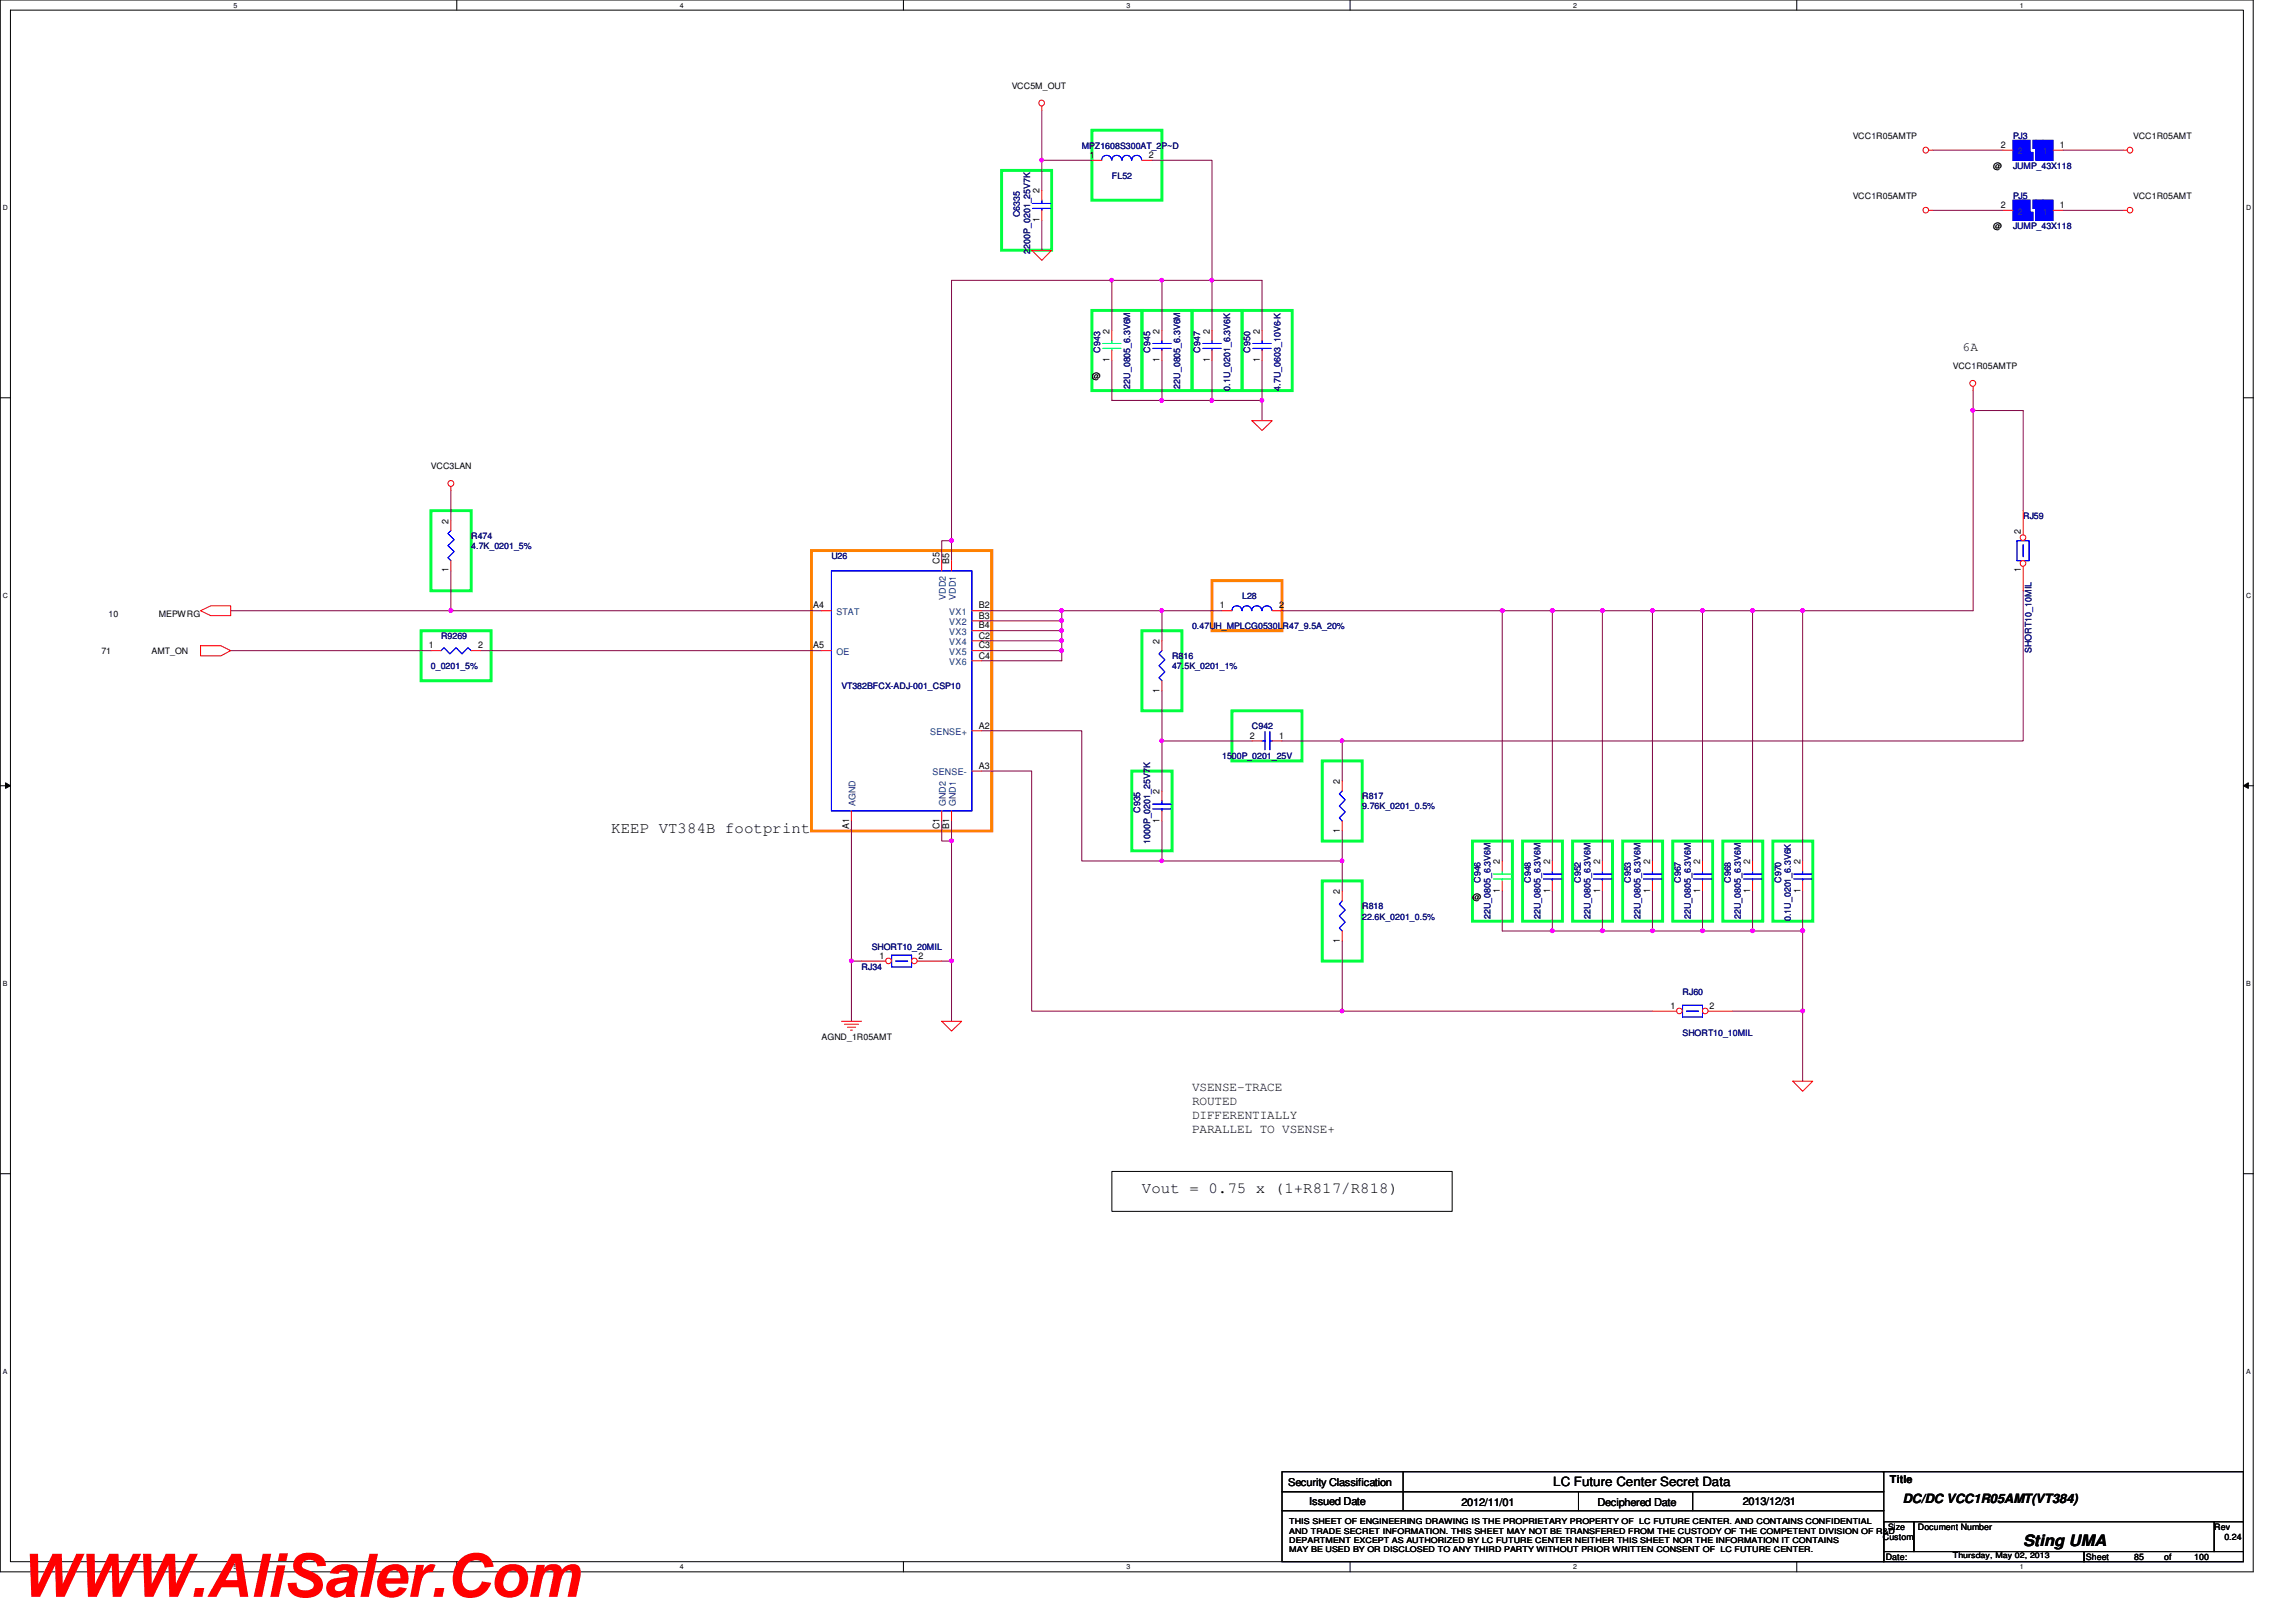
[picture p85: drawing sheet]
<svg xmlns="http://www.w3.org/2000/svg" width="297mm" height="210mm" viewBox="0 0 297 210" stroke-linecap="round" stroke-linejoin="round" font-family="sans-serif">
<defs><g id="words">
<text font-size="7.8" fill="#f00" x="2.5" y="206.6">WWW.AliSaler.Com</text>
<g font-size="2">
<text x="79.1" y="107.8">KEEP VT384B footprint</text>
<text x="147.7" y="154.4">Vout = 0.75 x (1+R817/R818)</text>
<text x="261.7" y="200.1">Sting UMA</text>
</g>
<g font-size="1.7">
<text x="254" y="45.4">6A</text>
<text x="154.2" y="141.2">VSENSE-TRACE</text>
<text x="154.2" y="143">ROUTED</text>
<text x="154.2" y="144.8">DIFFERENTIALLY</text>
<text x="154.2" y="146.6">PARALLEL TO VSENSE+</text>
<text x="201" y="192.3">LC Future Center Secret Data</text>
<text x="246.2" y="194.5">DC/DC VCC1R05AMT(VT384)</text>
</g>
<g font-size="1.4">
<text x="244.5" y="191.9">Title</text>
<text x="166.7" y="192.3">Security Classification</text>
<text x="169.4" y="194.7">Issued Date</text>
<text x="189.1" y="194.9">2012/11/01</text>
<text x="206.7" y="194.9">Deciphered Date</text>
<text x="225.5" y="194.7">2013/12/31</text>
</g>
<g font-size="1.2">
<text x="141" y="20.4">1</text>
<text x="148.6" y="20.4">2</text>
<text x="258.9" y="19.1">2</text>
<text x="266.5" y="19.1">1</text>
<text x="134.5" y="28.7" transform="rotate(-90 134.5 28.7)">1</text>
<text x="134.5" y="25" transform="rotate(-90 134.5 25)">2</text>
<text x="258.9" y="26.9">2</text>
<text x="266.5" y="26.9">1</text>
<text x="143.5" y="46.9" transform="rotate(-90 143.5 46.9)">1</text>
<text x="143.5" y="43.2" transform="rotate(-90 143.5 43.2)">2</text>
<text x="150" y="46.9" transform="rotate(-90 150 46.9)">1</text>
<text x="150" y="43.2" transform="rotate(-90 150 43.2)">2</text>
<text x="156.5" y="46.9" transform="rotate(-90 156.5 46.9)">1</text>
<text x="156.5" y="43.2" transform="rotate(-90 156.5 43.2)">2</text>
<text x="163" y="46.9" transform="rotate(-90 163 46.9)">1</text>
<text x="163" y="43.2" transform="rotate(-90 163 43.2)">2</text>
<text x="58" y="67.8" transform="rotate(-90 58 67.8)">2</text>
<text x="261.4" y="69.1" transform="rotate(-90 261.4 69.1)">2</text>
<text x="58" y="74.1" transform="rotate(-90 58 74.1)">1</text>
<text x="121.5" y="73" transform="rotate(-90 121.5 73)">C5</text>
<text x="122.8" y="73" transform="rotate(-90 122.8 73)">B5</text>
<text x="261.4" y="74.1" transform="rotate(-90 261.4 74.1)">1</text>
<text x="55.5" y="83.9">1</text>
<text x="61.8" y="83.9">2</text>
<text x="105.2" y="83.9">A5</text>
<text x="105.2" y="78.7">A4</text>
<text x="126.6" y="81.3">B4</text>
<text x="126.6" y="78.7">B2</text>
<text x="126.6" y="80.1">B3</text>
<text x="126.6" y="82.6">C2</text>
<text x="126.6" y="83.9">C3</text>
<text x="150" y="83.3" transform="rotate(-90 150 83.3)">2</text>
<text x="157.8" y="78.7">1</text>
<text x="165.5" y="78.7">2</text>
<text x="126.6" y="85.2">C4</text>
<text x="150" y="89.6" transform="rotate(-90 150 89.6)">1</text>
<text x="126.6" y="94.3">A2</text>
<text x="161.7" y="95.6">2</text>
<text x="165.5" y="95.6">1</text>
<text x="126.6" y="99.5">A3</text>
<text x="173.4" y="101.5" transform="rotate(-90 173.4 101.5)">2</text>
<text x="109.9" y="107.2" transform="rotate(-90 109.9 107.2)">A1</text>
<text x="121.5" y="107.3" transform="rotate(-90 121.5 107.3)">C1</text>
<text x="122.8" y="107.2" transform="rotate(-90 122.8 107.2)">B1</text>
<text x="150" y="106.5" transform="rotate(-90 150 106.5)">1</text>
<text x="150" y="102.7" transform="rotate(-90 150 102.7)">2</text>
<text x="173.4" y="107.8" transform="rotate(-90 173.4 107.8)">1</text>
<text x="194.1" y="111.8" transform="rotate(-90 194.1 111.8)">2</text>
<text x="200.5" y="111.8" transform="rotate(-90 200.5 111.8)">2</text>
<text x="207" y="111.8" transform="rotate(-90 207 111.8)">2</text>
<text x="213.5" y="111.8" transform="rotate(-90 213.5 111.8)">2</text>
<text x="220" y="111.8" transform="rotate(-90 220 111.8)">2</text>
<text x="226.4" y="111.8" transform="rotate(-90 226.4 111.8)">2</text>
<text x="232.9" y="111.8" transform="rotate(-90 232.9 111.8)">2</text>
<text x="173.4" y="115.7" transform="rotate(-90 173.4 115.7)">2</text>
<text x="194.1" y="115.5" transform="rotate(-90 194.1 115.5)">1</text>
<text x="200.5" y="115.5" transform="rotate(-90 200.5 115.5)">1</text>
<text x="207" y="115.5" transform="rotate(-90 207 115.5)">1</text>
<text x="213.5" y="115.5" transform="rotate(-90 213.5 115.5)">1</text>
<text x="220" y="115.5" transform="rotate(-90 220 115.5)">1</text>
<text x="226.4" y="115.5" transform="rotate(-90 226.4 115.5)">1</text>
<text x="232.9" y="115.5" transform="rotate(-90 232.9 115.5)">1</text>
<text x="113.8" y="124.1">1</text>
<text x="118.8" y="124.1">2</text>
<text x="173.4" y="122" transform="rotate(-90 173.4 122)">1</text>
<text x="216.1" y="130.6">1</text>
<text x="221.1" y="130.6">2</text>
</g>
<g font-size="1.2" fill="#004080">
<text x="261.1" y="20">2</text>
<text x="264.3" y="20">1</text>
<text x="261.1" y="27.8">2</text>
<text x="264.3" y="27.8">1</text>
<text x="122.4" y="77.6" transform="rotate(-90 122.4 77.6)">VDD2</text>
<text x="123.7" y="77.6" transform="rotate(-90 123.7 77.6)">VDD1</text>
<text x="108.2" y="79.6">STAT</text>
<text x="122.8" y="82.2">VX3</text>
<text x="122.8" y="79.6">VX1</text>
<text x="122.8" y="80.9">VX2</text>
<text x="122.8" y="83.5">VX4</text>
<text x="108.2" y="84.8">OE</text>
<text x="122.8" y="84.8">VX5</text>
<text x="122.8" y="86.1">VX6</text>
<text x="120.4" y="95.1">SENSE+</text>
<text x="120.6" y="100.3">SENSE-</text>
<text x="110.7" y="104.3" transform="rotate(-90 110.7 104.3)">AGND</text>
<text x="122.4" y="104.3" transform="rotate(-90 122.4 104.3)">GND2</text>
<text x="123.7" y="104.3" transform="rotate(-90 123.7 104.3)">GND1</text>
</g>
<g font-size="1.1">
<text x="130.9" y="11.5">VCC5M_OUT</text>
<text x="239.7" y="17.9">VCC1R05AMTP</text>
<text x="276" y="17.9">VCC1R05AMT</text>
<text x="257.8" y="21.8">@</text>
<text x="239.7" y="25.7">VCC1R05AMTP</text>
<text x="257.8" y="29.6">@</text>
<text x="276" y="25.7">VCC1R05AMT</text>
<text x="252.6" y="47.8">VCC1R05AMTP</text>
<text x="141.3" y="49.1">@</text>
<text x="55.7" y="60.7">VCC3LAN</text>
<text x="14.1" y="79.9">10</text>
<text x="20.5" y="79.9">MEPWRG</text>
<text x="13.1" y="84.7">71</text>
<text x="19.6" y="84.7">AMT_ON</text>
<text x="190.5" y="116.4">@</text>
<text x="106.3" y="134.5">AGND_1R05AMT</text>
<text x="243.6" y="199.3">Custom</text>
<text x="244" y="201.9">Date:</text>
<text x="244.3" y="198">Size</text>
<text x="248.1" y="198">Document Number</text>
<text x="269.9" y="201.9">Sheet</text>
<text x="276.1" y="201.9">85</text>
<text x="280" y="201.9">of</text>
<text x="283.9" y="201.9">100</text>
<text x="286.5" y="198">Rev</text>
<text x="287.8" y="199.3">0.24</text>
</g>
<g font-size="1.1" fill="#000080">
<text x="260.4" y="17.9">PJ3</text>
<text x="140" y="19.3">MPZ1608S300AT_2P~D</text>
<text x="143.8" y="23.2">FL52</text>
<text x="260.4" y="21.8">JUMP_43X118</text>
<text x="131.9" y="28.1" transform="rotate(-90 131.9 28.1)">C6335</text>
<text x="260.4" y="25.7">PJ5</text>
<text x="260.4" y="29.6">JUMP_43X118</text>
<text x="133.3" y="32.8" transform="rotate(-90 133.3 32.8)">2200P_0201_25V7K</text>
<text x="142.3" y="45.6" transform="rotate(-90 142.3 45.6)">C943</text>
<text x="148.8" y="45.6" transform="rotate(-90 148.8 45.6)">C945</text>
<text x="155.3" y="45.6" transform="rotate(-90 155.3 45.6)">C947</text>
<text x="161.8" y="45.6" transform="rotate(-90 161.8 45.6)">C950</text>
<text x="146.2" y="50.3" transform="rotate(-90 146.2 50.3)">22U_0805_6.3V6M</text>
<text x="152.7" y="50.3" transform="rotate(-90 152.7 50.3)">22U_0805_6.3V6M</text>
<text x="159.2" y="50.5" transform="rotate(-90 159.2 50.5)">0.1U_0201_6.3V6K</text>
<text x="165.6" y="50.5" transform="rotate(-90 165.6 50.5)">4.7U_0603_10V6-K</text>
<text x="61" y="69.8">R474</text>
<text x="61" y="71.1">4.7K_0201_5%</text>
<text x="261.7" y="67.2">RJ59</text>
<text x="107.6" y="72.3">U26</text>
<text x="160.7" y="77.6">L28</text>
<text x="57.1" y="82.7">R9269</text>
<text x="154.2" y="81.4">0.47UH_MPLCG0530LR47_9.5A_20%</text>
<text x="55.7" y="86.6">0_0201_5%</text>
<text x="108.9" y="89.2">VT382BFCX-ADJ-001_CSP10</text>
<text x="151.6" y="85.3">R816</text>
<text x="151.6" y="86.6">47.5K_0201_1%</text>
<text x="262.8" y="84.5" transform="rotate(-90 262.8 84.5)">SHORT10_10MIL</text>
<text x="162" y="94.4">C942</text>
<text x="158.1" y="98.3">1500P_0201_25V</text>
<text x="147.5" y="105.2" transform="rotate(-90 147.5 105.2)">C935</text>
<text x="176.2" y="103.5">R817</text>
<text x="176.2" y="104.7">9.76K_0201_0.5%</text>
<text x="148.8" y="109.2" transform="rotate(-90 148.8 109.2)">1000P_0201_25V7K</text>
<text x="176.2" y="117.7">R818</text>
<text x="176.2" y="119">22.6K_0201_0.5%</text>
<text x="191.6" y="114.3" transform="rotate(-90 191.6 114.3)">C946</text>
<text x="192.8" y="118.9" transform="rotate(-90 192.8 118.9)">22U_0805_6.3V6M</text>
<text x="198" y="114.3" transform="rotate(-90 198 114.3)">C948</text>
<text x="199.3" y="118.9" transform="rotate(-90 199.3 118.9)">22U_0805_6.3V6M</text>
<text x="204.5" y="114.3" transform="rotate(-90 204.5 114.3)">C952</text>
<text x="205.8" y="118.9" transform="rotate(-90 205.8 118.9)">22U_0805_6.3V6M</text>
<text x="211" y="114.3" transform="rotate(-90 211 114.3)">C953</text>
<text x="212.3" y="118.9" transform="rotate(-90 212.3 118.9)">22U_0805_6.3V6M</text>
<text x="217.5" y="114.3" transform="rotate(-90 217.5 114.3)">C967</text>
<text x="218.7" y="118.9" transform="rotate(-90 218.7 118.9)">22U_0805_6.3V6M</text>
<text x="223.9" y="114.3" transform="rotate(-90 223.9 114.3)">C968</text>
<text x="225.2" y="118.9" transform="rotate(-90 225.2 118.9)">22U_0805_6.3V6M</text>
<text x="230.4" y="114.3" transform="rotate(-90 230.4 114.3)">C970</text>
<text x="231.7" y="119.2" transform="rotate(-90 231.7 119.2)">0.1U_0201_6.3V6K</text>
<text x="111.5" y="125.5">RJ34</text>
<text x="112.8" y="122.9">SHORT10_20MIL</text>
<text x="217.7" y="128.7">RJ60</text>
<text x="217.7" y="134">SHORT10_10MIL</text>
</g>
<g font-size="1">
<text x="166.8" y="197.3">THIS SHEET OF ENGINEERING DRAWING IS THE PROPRIETARY PROPERTY OF LC FUTURE CENTER. AND CONTAINS CONFIDENTIAL</text>
<text x="166.8" y="198.5">AND TRADE SECRET INFORMATION. THIS SHEET MAY NOT BE TRANSFERED FROM THE CUSTODY OF THE COMPETENT DIVISION OF R&amp;D</text>
<text x="166.8" y="199.6">DEPARTMENT EXCEPT AS AUTHORIZED BY LC FUTURE CENTER NEITHER THIS SHEET NOR THE INFORMATION IT CONTAINS</text>
<text x="166.8" y="200.8">MAY BE USED BY OR DISCLOSED TO ANY THIRD PARTY WITHOUT PRIOR WRITTEN CONSENT OF LC FUTURE CENTER.</text>
<text x="252.6" y="201.7">Thursday, May 02, 2013</text>
</g>
<g font-size=".9">
<text x="30.2" y="1">5</text>
<text x="88" y="1">4</text>
<text x="145.8" y="1">3</text>
<text x="203.5" y="1">2</text>
<text x="261.3" y="1">1</text>
<text x=".4" y="27.2">D</text>
<text x="290.6" y="27.2">D</text>
<text x=".4" y="77.3">C</text>
<text x="290.6" y="77.3">C</text>
<text x=".4" y="127.6">B</text>
<text x="290.6" y="127.6">B</text>
<text x=".4" y="177.8">A</text>
<text x="290.6" y="177.8">A</text>
<text x="30.2" y="203.1">5</text>
<text x="88" y="203.1">4</text>
<text x="145.8" y="203.1">3</text>
<text x="203.5" y="203.1">2</text>
<text x="261.3" y="203.1">1</text>
</g>
</g></defs>
<path d="M0 0h291.5v203.4h-291.5zM1.4 1.3h288.8v200.8h-288.8z" fill="none" stroke="#000" stroke-width=".13"/>
<g fill="#fff">
<path d="M30.2 .2h.5v1h-.5z"/>
<path d="M30.2 202.3h.5v1h-.5z"/>
</g>
<path d="M59.1 0v1.3M59.1 202.1v1.3" fill="none" stroke="#000" stroke-width=".13"/>
<g fill="#fff">
<path d="M88 .2h.5v1h-.5z"/>
<path d="M88 202.3h.5v1h-.5z"/>
</g>
<path d="M116.9 0v1.3M116.9 202.1v1.3" fill="none" stroke="#000" stroke-width=".13"/>
<g fill="#fff">
<path d="M145.7 .2h.6v1h-.6z"/>
<path d="M145.7 202.3h.6v1h-.6z"/>
</g>
<path d="M174.7 0v1.3M174.7 202.1v1.3" fill="none" stroke="#000" stroke-width=".13"/>
<g fill="#fff">
<path d="M203.5 .2h.5v1h-.5z"/>
<path d="M203.5 202.3h.5v1h-.5z"/>
</g>
<path d="M232.4 0v1.3M232.4 202.1v1.3" fill="none" stroke="#000" stroke-width=".13"/>
<g fill="#fff">
<path d="M261.3 .2h.5v1h-.5z"/>
<path d="M261.3 202.3h.5v1h-.5z"/>
<path d="M.4 26.4h.6v1h-.6z"/>
<path d="M290.6 26.4h.6v1h-.6z"/>
<path d="M.4 76.5h.6v1.1h-.6z"/>
<path d="M290.6 76.5h.6v1.1h-.6z"/>
</g>
<path d="M0 51.5h1.4M290.2 51.5h1.3" fill="none" stroke="#000" stroke-width=".13"/>
<g fill="#fff">
<path d="M.4 126.7h.6v1.1h-.6z"/>
<path d="M290.6 126.7h.6v1.1h-.6z"/>
</g>
<path d="M0 101.7h1.4M.7 101.3l.7 .4-.7 .3zM290.2 101.7h1.3M290.2 101.7l.7-.4v.7z" fill="none" stroke="#000" stroke-width=".13"/>
<path d="M.7 101.3l.7 .4-.7 .3zM290.2 101.7l.7-.4v.7z" fill="#000"/>
<g fill="#fff">
<path d="M.4 177h.5v1h-.5z"/>
<path d="M290.6 177h.5v1h-.5z"/>
</g>
<path d="M0 151.9h1.4M143.8 151.6h44.1v5.2h-44.1zM290.2 151.9h1.3" fill="none" stroke="#000" stroke-width=".13"/>
<g fill="none" stroke="#00ff40" stroke-width=".38">
<path d="M141.3 16.8h9v9.1h-9zM129.6 22.1h6.5v10.3h-6.5zM141.3 40.2h6.4v10.3h-6.4zM147.7 40.2h6.5v10.3h-6.5zM154.2 40.2h6.5v10.3h-6.5zM160.7 40.2h6.5v10.3h-6.5zM55.7 66.1h5.3v10.4h-5.3zM54.5 81.6h9v6.5h-9zM146.4 99.8h5.2v10.3h-5.2zM147.7 81.6h5.2v10.4h-5.2zM159.4 92h9v6.5h-9zM171.1 98.5h5.1v10.3h-5.1z"/>
<path d="M171.1 114h5.1v10.4h-5.1zM190.5 108.8h5.2v10.4h-5.2zM197 108.8h5.1v10.4h-5.1zM203.5 108.8h5.1v10.4h-5.1zM209.9 108.8h5.2v10.4h-5.2zM216.4 108.8h5.2v10.4h-5.2zM222.9 108.8h5.1v10.4h-5.1zM229.4 108.8h5.1v10.4h-5.1z"/>
</g>
<path d="M105 71.2h23.3v36.3h-23.3zM156.8 75.1h9.1v6.5h-9.1z" fill="none" stroke="#ff8000" stroke-width=".38"/>
<path d="M137.4 80.3v1.3" fill="none" stroke="#800040" stroke-width=".13"/>
<path d="M137.2 80.1h.1l.2 .1v.3l-.2 .1-.1-.1z" fill-rule="evenodd" fill="#f0f"/>
<path d="M137.2 80.1h.1l.2 .1v.3l-.2 .1-.1-.1z" fill="none" stroke="#f0f" stroke-width=".13"/>
<path d="M213.8 79h6.5" fill="none" stroke="#800040" stroke-width=".13"/>
<circle cx="213.8" cy="79" r=".25" fill="#f0f"/>
<circle cx="213.8" cy="79" r=".25" fill="none" stroke="#f0f" stroke-width=".13"/>
<path d="M137.4 79v1.3M123.1 108.8v15.6" fill="none" stroke="#800040" stroke-width=".13"/>
<circle cx="123.1" cy="108.8" r=".25" fill="#f0f"/>
<circle cx="123.1" cy="108.8" r=".25" fill="none" stroke="#f0f" stroke-width=".13"/>
<path d="M123.1 70v2.6M127 79h10.4" fill="none" stroke="#800040" stroke-width=".13"/>
<circle cx="123.1" cy="69.9" r=".25" fill="#f0f"/>
<circle cx="123.1" cy="69.9" r=".25" fill="none" stroke="#f0f" stroke-width=".13"/>
<path d="M29.8 79h28.5" fill="none" stroke="#800040" stroke-width=".13"/>
<circle cx="58.3" cy="79" r=".25" fill="#f0f"/>
<circle cx="58.3" cy="79" r=".25" fill="none" stroke="#f0f" stroke-width=".13"/>
<path d="M163.3 36.3v6.5M58.3 73.9v5.1h48M58.3 63.5v3.9M200.8 115.3v5.2h6.5" fill="none" stroke="#800040" stroke-width=".13"/>
<circle cx="200.8" cy="120.4" r=".25" fill="#f0f"/>
<circle cx="200.8" cy="120.4" r=".25" fill="none" stroke="#f0f" stroke-width=".13"/>
<path d="M207.3 115.3v5.2h6.5" fill="none" stroke="#800040" stroke-width=".13"/>
<circle cx="207.3" cy="120.4" r=".25" fill="#f0f"/>
<circle cx="207.3" cy="120.4" r=".25" fill="none" stroke="#f0f" stroke-width=".13"/>
<path d="M213.8 115.3v5.2h6.5" fill="none" stroke="#800040" stroke-width=".13"/>
<circle cx="213.8" cy="120.4" r=".25" fill="#f0f"/>
<circle cx="213.8" cy="120.4" r=".25" fill="none" stroke="#f0f" stroke-width=".13"/>
<path d="M110.1 106.3v18.1M220.3 115.3v5.2M226.7 115.3v5.2" fill="none" stroke="#800040" stroke-width=".13"/>
<circle cx="110.1" cy="124.3" r=".25" fill="#f0f"/>
<circle cx="110.1" cy="124.3" r=".25" fill="none" stroke="#f0f" stroke-width=".13"/>
<path d="M165.9 95.9h7.7" fill="none" stroke="#800040" stroke-width=".13"/>
<path d="M173.5 95.7h.3l.1 .1-.1 .2-.2 .1-.1-.1z" fill-rule="evenodd" fill="#f0f"/>
<path d="M173.5 95.7h.3l.1 .1-.1 .2-.2 .1-.1-.1z" fill="none" stroke="#f0f" stroke-width=".13"/>
<path d="M127 94.6h13v16.8h10.3" fill="none" stroke="#800040" stroke-width=".13"/>
<path d="M150.1 111.2h.4v.2v.2h-.2h-.2z" fill-rule="evenodd" fill="#f0f"/>
<path d="M150.1 111.2h.4v.2v.2h-.2h-.2z" fill="none" stroke="#f0f" stroke-width=".13"/>
<path d="M150.3 106.3v5.1h23.3M173.6 107.5v3.9M173.6 111.4v3.9" fill="none" stroke="#800040" stroke-width=".13"/>
<path d="M173.5 111.2h.3l.1 .2-.1 .2h-.2h-.1z" fill-rule="evenodd" fill="#f0f"/>
<path d="M173.5 111.2h.3l.1 .2-.1 .2h-.2h-.1z" fill="none" stroke="#f0f" stroke-width=".13"/>
<path d="M150.3 95.9v6.5" fill="none" stroke="#800040" stroke-width=".13"/>
<path d="M150.1 95.7h.4v.1v.2l-.2 .1-.2-.1z" fill-rule="evenodd" fill="#f0f"/>
<path d="M150.1 95.7h.4v.1v.2l-.2 .1-.2-.1z" fill="none" stroke="#f0f" stroke-width=".13"/>
<path d="M137.4 79h12.9v3.9" fill="none" stroke="#800040" stroke-width=".13"/>
<path d="M137.2 78.8h.3l.1 .2-.1 .2h-.2h-.1z" fill-rule="evenodd" fill="#f0f"/>
<path d="M137.2 78.8h.3l.1 .2-.1 .2h-.2h-.1z" fill="none" stroke="#f0f" stroke-width=".13"/>
<path d="M261.7 76.5v19.4h-88.1v5.1M127 99.8h6.5v31.1h40.1M150.3 89.4v6.5h11.7" fill="none" stroke="#800040" stroke-width=".13"/>
<path d="M173.5 130.7h.3l.1 .1-.1 .2-.2 .1-.1-.1z" fill-rule="evenodd" fill="#f0f"/>
<path d="M173.5 130.7h.3l.1 .1-.1 .2-.2 .1-.1-.1z" fill="none" stroke="#f0f" stroke-width=".13"/>
<path d="M233.2 79v32.4M173.6 121.8v9.1h40.2" fill="none" stroke="#800040" stroke-width=".13"/>
<circle cx="233.2" cy="79" r=".25" fill="#f0f"/>
<circle cx="233.2" cy="79" r=".25" fill="none" stroke="#f0f" stroke-width=".13"/>
<path d="M226.7 79h6.5" fill="none" stroke="#800040" stroke-width=".13"/>
<circle cx="226.7" cy="79" r=".25" fill="#f0f"/>
<circle cx="226.7" cy="79" r=".25" fill="none" stroke="#f0f" stroke-width=".13"/>
<path d="M233.2 115.3v5.2h-6.5M110.1 124.4h1.4" fill="none" stroke="#800040" stroke-width=".13"/>
<circle cx="233.2" cy="120.4" r=".25" fill="#f0f"/>
<circle cx="233.2" cy="120.4" r=".25" fill="none" stroke="#f0f" stroke-width=".13"/>
<circle cx="226.7" cy="120.4" r=".25" fill="#f0f"/>
<circle cx="226.7" cy="120.4" r=".25" fill="none" stroke="#f0f" stroke-width=".13"/>
<path d="M156.8 51.8h6.5" fill="none" stroke="#800040" stroke-width=".13"/>
<path d="M156.6 51.6h.2l.2 .1-.1 .3-.1 .1-.2-.1z" fill-rule="evenodd" fill="#f0f"/>
<path d="M156.6 51.6h.2l.2 .1-.1 .3-.1 .1-.2-.1z" fill="none" stroke="#f0f" stroke-width=".13"/>
<path d="M163.3 46.7v7.7M261.7 53.1v13M224.2 130.9h9" fill="none" stroke="#800040" stroke-width=".13"/>
<path d="M163.1 51.6h.1l.2 .1v.3l-.2 .1-.1-.1z" fill-rule="evenodd" fill="#f0f"/>
<path d="M163.1 51.6h.1l.2 .1v.3l-.2 .1-.1-.1z" fill="none" stroke="#f0f" stroke-width=".13"/>
<path d="M143.8 36.3h6.5" fill="none" stroke="#800040" stroke-width=".13"/>
<path d="M143.6 36.1h.4l.1 .1-.1 .2-.2 .1-.2-.1z" fill-rule="evenodd" fill="#f0f"/>
<path d="M143.6 36.1h.4l.1 .1-.1 .2-.2 .1-.2-.1z" fill="none" stroke="#f0f" stroke-width=".13"/>
<path d="M156.8 36.3h-6.5v6.5" fill="none" stroke="#800040" stroke-width=".13"/>
<path d="M150.1 36.1h.4v.1v.2l-.2 .1-.2-.1z" fill-rule="evenodd" fill="#f0f"/>
<path d="M150.1 36.1h.4v.1v.2l-.2 .1-.2-.1z" fill="none" stroke="#f0f" stroke-width=".13"/>
<path d="M156.8 36.3h6.5" fill="none" stroke="#800040" stroke-width=".13"/>
<path d="M156.6 36.1h.3l.1 .1-.1 .2-.1 .1-.2-.1z" fill-rule="evenodd" fill="#f0f"/>
<path d="M156.6 36.1h.3l.1 .1-.1 .2-.1 .1-.2-.1z" fill="none" stroke="#f0f" stroke-width=".13"/>
<path d="M156.8 36.3v6.5M150.3 46.7v5.1h6.5v-5.1M165.9 79h28.4v32.4M194.3 115.3v5.2M110.1 124.4v7.8M123.1 124.4v7.8" fill="none" stroke="#800040" stroke-width=".13"/>
<circle cx="123.1" cy="124.3" r=".25" fill="#f0f"/>
<circle cx="123.1" cy="124.3" r=".25" fill="none" stroke="#f0f" stroke-width=".13"/>
<path d="M127 81.6h10.4" fill="none" stroke="#800040" stroke-width=".13"/>
<path d="M137.2 81.4h.3l.1 .2-.1 .2h-.2h-.1z" fill-rule="evenodd" fill="#f0f"/>
<path d="M137.2 81.4h.3l.1 .2-.1 .2h-.2h-.1z" fill="none" stroke="#f0f" stroke-width=".13"/>
<path d="M150.3 79h7.8M127 80.3h10.4" fill="none" stroke="#800040" stroke-width=".13"/>
<path d="M150.1 78.8h.4v.2v.2h-.2h-.2z" fill-rule="evenodd" fill="#f0f"/>
<path d="M150.1 78.8h.4v.2v.2h-.2h-.2z" fill="none" stroke="#f0f" stroke-width=".13"/>
<path d="M255.3 53.1v25.9" fill="none" stroke="#800040" stroke-width=".13"/>
<circle cx="255.2" cy="53.1" r=".25" fill="#f0f"/>
<circle cx="255.2" cy="53.1" r=".25" fill="none" stroke="#f0f" stroke-width=".13"/>
<path d="M233.2 120.5v10.4" fill="none" stroke="#800040" stroke-width=".13"/>
<circle cx="233.2" cy="130.8" r=".25" fill="#f0f"/>
<circle cx="233.2" cy="130.8" r=".25" fill="none" stroke="#f0f" stroke-width=".13"/>
<circle cx="233.2" cy="120.4" r=".25" fill="#f0f"/>
<circle cx="233.2" cy="120.4" r=".25" fill="none" stroke="#f0f" stroke-width=".13"/>
<path d="M194.3 79h6.5M121.8 124.4h1.3M194.3 120.5h6.5" fill="none" stroke="#800040" stroke-width=".13"/>
<circle cx="194.4" cy="79" r=".25" fill="#f0f"/>
<circle cx="194.4" cy="79" r=".25" fill="none" stroke="#f0f" stroke-width=".13"/>
<path d="M134.8 14.3v6.4h6.5M134.8 28.5v3.9M134.8 20.7v3.9M255.3 50.5v2.6h6.4" fill="none" stroke="#800040" stroke-width=".13"/>
<path d="M134.6 20.5h.3l.1 .2-.1 .2-.2 .1-.1-.1z" fill-rule="evenodd" fill="#f0f"/>
<path d="M134.6 20.5h.3l.1 .2-.1 .2-.2 .1-.1-.1z" fill="none" stroke="#f0f" stroke-width=".13"/>
<path d="M149 20.7h7.8v15.6M207.3 79h-6.5v32.4" fill="none" stroke="#800040" stroke-width=".13"/>
<circle cx="200.8" cy="79" r=".25" fill="#f0f"/>
<circle cx="200.8" cy="79" r=".25" fill="none" stroke="#f0f" stroke-width=".13"/>
<path d="M213.8 79h-6.5v32.4" fill="none" stroke="#800040" stroke-width=".13"/>
<circle cx="207.3" cy="79" r=".25" fill="#f0f"/>
<circle cx="207.3" cy="79" r=".25" fill="none" stroke="#f0f" stroke-width=".13"/>
<path d="M213.8 79v32.4M220.3 79h6.4" fill="none" stroke="#800040" stroke-width=".13"/>
<circle cx="220.3" cy="79" r=".25" fill="#f0f"/>
<circle cx="220.3" cy="79" r=".25" fill="none" stroke="#f0f" stroke-width=".13"/>
<path d="M220.3 79v32.4M226.7 79v32.4" fill="none" stroke="#800040" stroke-width=".13"/>
<circle cx="226.7" cy="79" r=".25" fill="#f0f"/>
<circle cx="226.7" cy="79" r=".25" fill="none" stroke="#f0f" stroke-width=".13"/>
<path d="M233.2 79h22.1M220.3 120.5h6.4" fill="none" stroke="#800040" stroke-width=".13"/>
<circle cx="220.3" cy="120.4" r=".25" fill="#f0f"/>
<circle cx="220.3" cy="120.4" r=".25" fill="none" stroke="#f0f" stroke-width=".13"/>
<path d="M123.1 36.3v33.7h-1.3v2.6M127 85.5h10.4M127 84.2h10.4M137.4 81.6v1.3M233.2 130.9v9" fill="none" stroke="#800040" stroke-width=".13"/>
<path d="M137.2 84l.1-.1 .2 .2v.3l-.2 .1-.1-.1z" fill-rule="evenodd" fill="#f0f"/>
<path d="M137.2 84l.1-.1 .2 .2v.3l-.2 .1-.1-.1z" fill="none" stroke="#f0f" stroke-width=".13"/>
<path d="M127 82.9h10.4M137.4 84.2v1.3" fill="none" stroke="#800040" stroke-width=".13"/>
<path d="M137.2 82.7h.3l.1 .2-.1 .2h-.2h-.1z" fill-rule="evenodd" fill="#f0f"/>
<path d="M137.2 82.7h.3l.1 .2-.1 .2h-.2h-.1z" fill="none" stroke="#f0f" stroke-width=".13"/>
<path d="M143.8 36.3v6.5M143.8 51.8h6.5M137.4 82.9v1.3M121.8 106.3v2.5h1.3v-2.5" fill="none" stroke="#800040" stroke-width=".13"/>
<path d="M150.1 51.6h.2l.2 .1v.3l-.2 .1-.2-.1z" fill-rule="evenodd" fill="#f0f"/>
<path d="M150.1 51.6h.2l.2 .1v.3l-.2 .1-.2-.1z" fill="none" stroke="#f0f" stroke-width=".13"/>
<path d="M250.1 19.4h9M266.9 19.4h7.8M123.1 36.3h20.7M250.1 27.2h9M266.9 27.2h7.8M143.8 46.7v5.1M29.8 84.2h25.9M62.2 84.2h44.1" fill="none" stroke="#800040" stroke-width=".13"/>
<g fill="none" stroke="#f00" stroke-width=".13">
<path d="M134.8 13.8v.5M249.6 19.4h.5M274.7 19.4h.5M133.5 32.4h2.6l-1.3 1.3zM134.8 27.2v1.3M134.8 24.6v1.3M249.6 27.2h.5M274.7 27.2h.5M162 54.4h2.6l-1.3 1.3zM255.3 50v.5M25.9 79l1.4-.6h2.5v1.3h-2.5zM58.3 63v.5"/>
<path d="M58.3 72.6v1.3M58.3 67.4v1.3M106.3 79h1.3M121.8 72.6v1.3M123.1 72.6v1.3M125.7 79h1.3M25.9 83.6h2.7l1.2 .6-1.2 .7h-2.7zM106.3 84.2h1.3M125.7 99.8h1.3M125.7 94.6h1.3M125.7 81.6h1.3M125.7 80.3h1.3"/>
<path d="M125.7 82.9h1.3M125.7 84.2h1.3M125.7 85.5h1.3M110.1 104.9v1.4M121.8 104.9v1.4M123.1 104.9v1.4M173.6 115.3v1.3M194.3 114v1.3M194.3 111.4v1.3M233.2 114v1.3M233.2 111.4v1.3M108.9 132.2h2.6"/>
<path d="M109.3 132.5h1.8M109.6 132.9h1.1M110 133.3h.3M121.8 132.2h2.6l-1.3 1.2zM173.6 120.5v1.3M231.9 139.9h2.6l-1.3 1.3z"/>
<circle cx="134.7" cy="13.3" r=".38"/>
<circle cx="249.1" cy="19.4" r=".38"/>
<circle cx="275.5" cy="19.4" r=".38"/>
<circle cx="249.1" cy="27.2" r=".37"/>
<circle cx="275.6" cy="27.2" r=".37"/>
<circle cx="255.2" cy="49.6" r=".38"/>
<circle cx="58.3" cy="62.6" r=".38"/>
</g>
<path d="M165.9 190.5h77.8v2.5h-77.8zM165.9 193h77.8v2.5h-77.8zM165.9 195.5h77.8v6.6h-77.8zM181.5 190.5v5M204.2 193v2.5M219 193v2.5M243.6 190.5h46.6v6.4M243.7 196.9h3.9v3.9h-3.9zM247.6 196.9h38.9v3.9h-38.9zM286.5 196.9h3.7v3.9h-3.7zM243.7 200.8h25.9v1.3h-25.9zM269.6 200.8h20.6v1.3h-20.6z" fill="none" stroke="#000" stroke-width=".13"/>
<path d="M193.2 113.1h2.3M193.2 113.7h2.3M194.3 113.7v.3M194.3 112.7v.4" fill="none" stroke="#00ff80" stroke-width=".13"/>
<path d="M133.6 26.3h2.3M133.6 27h2.3M134.8 27v.2M134.8 25.9v.4M58.3 68.7l-.3 .3 .8 .8-.8 .8 .8 .8-.8 .8 .3 .4M107.6 73.9h18.1v31h-18.1zM173.6 116.6l-.3 .4 .7 .8-.7 .7 .7 .8-.7 .8 .3 .4M232.1 113.1h2.3M232.1 113.7h2.3M233.2 113.7v.3M233.2 112.7v.4" fill="none" stroke="#00f" stroke-width=".13"/>
<path d="M264.3 25.9h1.3v2.6h-1.3z" fill-rule="evenodd" fill="#00f"/>
<path d="M264.3 25.9h1.3v2.6h-1.3z" fill="none" stroke="#00f" stroke-width=".13"/>
<path d="M263.4 25.9h.9v2.6h-.9z" fill-rule="evenodd" fill="#00f"/>
<path d="M263.4 25.9h.9v2.6h-.9z" fill="none" stroke="#00f" stroke-width=".13"/>
<path d="M263 25.9h.4v1.1h-.4z" fill-rule="evenodd" fill="#00f"/>
<path d="M263 25.9h.4v1.1h-.4z" fill="none" stroke="#00f" stroke-width=".13"/>
<path d="M262.6 27.5h.4v1h-.4z" fill-rule="evenodd" fill="#00f"/>
<path d="M262.6 27.5h.4v1h-.4z" fill="none" stroke="#00f" stroke-width=".13"/>
<path d="M261.7 25.9h.9v2.6h-.9z" fill-rule="evenodd" fill="#00f"/>
<path d="M261.7 25.9h.9v2.6h-.9z" fill="none" stroke="#00f" stroke-width=".13"/>
<path d="M260.4 25.9h1.3v2.6h-1.3z" fill-rule="evenodd" fill="#00f"/>
<path d="M260.4 25.9h1.3v2.6h-1.3z" fill="none" stroke="#00f" stroke-width=".13"/>
<path d="M264.3 25.9h1.3v2.6h-1.3z" fill-rule="evenodd" fill="#00f"/>
<path d="M264.3 25.9h1.3v2.6h-1.3z" fill="none" stroke="#00f" stroke-width=".13"/>
<path d="M263.4 25.9h.9v2.6h-.9z" fill-rule="evenodd" fill="#00f"/>
<path d="M263.4 25.9h.9v2.6h-.9z" fill="none" stroke="#00f" stroke-width=".13"/>
<path d="M263 25.9h.4v1.1h-.4z" fill-rule="evenodd" fill="#00f"/>
<path d="M263 25.9h.4v1.1h-.4z" fill="none" stroke="#00f" stroke-width=".13"/>
<path d="M262.6 27.5h.4v1h-.4z" fill-rule="evenodd" fill="#00f"/>
<path d="M262.6 27.5h.4v1h-.4z" fill="none" stroke="#00f" stroke-width=".13"/>
<path d="M261.7 25.9h.9v2.6h-.9z" fill-rule="evenodd" fill="#00f"/>
<path d="M261.7 25.9h.9v2.6h-.9z" fill="none" stroke="#00f" stroke-width=".13"/>
<path d="M260.4 25.9h1.3v2.6h-1.3z" fill-rule="evenodd" fill="#00f"/>
<path d="M260.4 25.9h1.3v2.6h-1.3zM217.7 130.1h2.6v1.5h-2.6zM218.2 130.9h1.5" fill="none" stroke="#00f" stroke-width=".13"/>
<path d="M259.1 27.2h1.3M265.6 27.2h1.3" fill="none" stroke="#f00" stroke-width=".13"/>
<circle cx="217.3" cy="130.8" r=".37" fill="#fff"/>
<g fill="none" stroke="#f00" stroke-width=".13">
<path d="M213.8 130.9h3.1"/>
<circle cx="217.3" cy="130.8" r=".37"/>
</g>
<circle cx="220.6" cy="130.8" r=".37" fill="#fff"/>
<g fill="none" stroke="#f00" stroke-width=".13">
<path d="M150.3 104.9v1.4M150.3 102.4v1.2M221 130.9h3.2"/>
<circle cx="220.6" cy="130.8" r=".37"/>
</g>
<path d="M260.9 70h1.6v2.6h-1.6zM261.7 70.5v1.6M149.1 104.1h2.4M149.1 104.7h2.4M150.3 104.7v.2M150.3 103.6v.5" fill="none" stroke="#00f" stroke-width=".13"/>
<circle cx="261.7" cy="72.9" r=".37" fill="#fff"/>
<g fill="none" stroke="#f00" stroke-width=".13">
<path d="M261.7 73.3v3.2"/>
<circle cx="261.7" cy="72.9" r=".37"/>
</g>
<circle cx="261.7" cy="69.6" r=".37" fill="#fff"/>
<g fill="none" stroke="#f00" stroke-width=".13">
<path d="M143.8 45.3v1.4M143.8 42.8v1.3M156.8 45.3v1.4M156.8 42.8v1.3M261.7 66.1v3.1M213.8 114v1.3M213.8 111.4v1.3M226.7 114v1.3M226.7 111.4v1.3"/>
<circle cx="261.7" cy="69.6" r=".37"/>
</g>
<path d="M155.6 44.4h2.4M155.6 45.1h2.4M156.8 45.1v.2M156.8 44.1v.3M212.6 113.1h2.4M212.6 113.7h2.4M213.8 113.7v.3M213.8 112.7v.4M225.6 113.1h2.3M225.6 113.7h2.3M226.7 113.7v.3M226.7 112.7v.4" fill="none" stroke="#00f" stroke-width=".13"/>
<path d="M142.7 44.4h2.3M142.7 45.1h2.3M143.8 45.1v.2M143.8 44.1v.3" fill="none" stroke="#00ff80" stroke-width=".13"/>
<path d="M264.3 18.2h1.3v2.5h-1.3z" fill-rule="evenodd" fill="#00f"/>
<path d="M264.3 18.2h1.3v2.5h-1.3z" fill="none" stroke="#00f" stroke-width=".13"/>
<path d="M263.4 18.2h.9v2.5h-.9z" fill-rule="evenodd" fill="#00f"/>
<path d="M263.4 18.2h.9v2.5h-.9z" fill="none" stroke="#00f" stroke-width=".13"/>
<path d="M263 18.2h.4v1h-.4z" fill-rule="evenodd" fill="#00f"/>
<path d="M263 18.2h.4v1h-.4z" fill="none" stroke="#00f" stroke-width=".13"/>
<path d="M262.6 19.7h.4v1h-.4z" fill-rule="evenodd" fill="#00f"/>
<path d="M262.6 19.7h.4v1h-.4z" fill="none" stroke="#00f" stroke-width=".13"/>
<path d="M261.7 18.2h.9v2.5h-.9z" fill-rule="evenodd" fill="#00f"/>
<path d="M261.7 18.2h.9v2.5h-.9z" fill="none" stroke="#00f" stroke-width=".13"/>
<path d="M260.4 18.2h1.3v2.5h-1.3z" fill-rule="evenodd" fill="#00f"/>
<path d="M260.4 18.2h1.3v2.5h-1.3z" fill="none" stroke="#00f" stroke-width=".13"/>
<path d="M264.3 18.2h1.3v2.5h-1.3z" fill-rule="evenodd" fill="#00f"/>
<path d="M264.3 18.2h1.3v2.5h-1.3z" fill="none" stroke="#00f" stroke-width=".13"/>
<path d="M263.4 18.2h.9v2.5h-.9z" fill-rule="evenodd" fill="#00f"/>
<path d="M263.4 18.2h.9v2.5h-.9z" fill="none" stroke="#00f" stroke-width=".13"/>
<path d="M263 18.2h.4v1h-.4z" fill-rule="evenodd" fill="#00f"/>
<path d="M263 18.2h.4v1h-.4z" fill="none" stroke="#00f" stroke-width=".13"/>
<path d="M262.6 19.7h.4v1h-.4z" fill-rule="evenodd" fill="#00f"/>
<path d="M262.6 19.7h.4v1h-.4z" fill="none" stroke="#00f" stroke-width=".13"/>
<path d="M261.7 18.2h.9v2.5h-.9z" fill-rule="evenodd" fill="#00f"/>
<path d="M261.7 18.2h.9v2.5h-.9z" fill="none" stroke="#00f" stroke-width=".13"/>
<path d="M260.4 18.2h1.3v2.5h-1.3z" fill-rule="evenodd" fill="#00f"/>
<g fill="none" stroke="#00f" stroke-width=".13">
<path d="M260.4 18.2h1.3v2.5h-1.3zM143.8 20.7a.64 .64 0 0 0-.7-.6 .64 .64 0 0 0-.6 .6M145.1 20.7a.64 .64 0 0 0-.6-.6 .64 .64 0 0 0-.7 .6M146.4 20.7a.61 .61 0 0 0-.7-.6 .61 .61 0 0 0-.5 .6M147.7 20.7a.64 .64 0 0 0-.7-.6 .64 .64 0 0 0-.6 .6M149.1 44.4h2.4M149.1 45.1h2.4M150.3 45.1v.2M150.3 44.1v.3M57.1 84.2l.3-.4 .8 .8 .8-.8 .8 .8 .7-.8 .5 .4M150.3 84.2l-.4 .4 .8 .8-.8 .7 .8 .9-.8 .7 .4 .4M163.3 95.9h.4"/>
<path d="M163.7 94.7v2.3M164.3 95.9h.3M164.3 94.7v2.3M173.6 102.4l-.3 .3 .7 .8-.7 .8 .7 .8-.7 .7 .3 .5M199.7 113.1h2.3M199.7 113.7h2.3M200.8 113.7v.3M200.8 112.7v.4M206.2 113.1h2.3M206.2 113.7h2.3M207.3 113.7v.3M207.3 112.7v.4"/>
<path d="M219.1 113.1h2.3M219.1 113.7h2.3M220.3 113.7v.3M220.3 112.7v.4M115.4 123.6h2.5v1.5h-2.5zM115.9 124.4h1.5"/>
</g>
<g fill="none" stroke="#f00" stroke-width=".13">
<path d="M259.1 19.4h1.3M265.6 19.4h1.3M141.3 20.7h1.2M147.7 20.7h1.3M150.3 45.3v1.4M150.3 42.8v1.3M55.7 84.2h1.4M61 84.2h1.2M150.3 88.1v1.3M150.3 82.9v1.3M162 95.9h1.3M164.6 95.9h1.3"/>
<path d="M173.6 106.3v1.2M173.6 101v1.4M200.8 114v1.3M200.8 111.4v1.3M207.3 114v1.3M207.3 111.4v1.3M220.3 114v1.3M220.3 111.4v1.3"/>
</g>
<circle cx="114.9" cy="124.3" r=".37" fill="#fff"/>
<g fill="none" stroke="#f00" stroke-width=".13">
<path d="M111.5 124.4h3.1"/>
<circle cx="114.9" cy="124.3" r=".37"/>
</g>
<circle cx="118.3" cy="124.3" r=".37" fill="#fff"/>
<g fill="none" stroke="#f00" stroke-width=".13">
<path d="M163.3 45.3v1.4M163.3 42.8v1.3M158.1 79h1.3M164.6 79h1.3M118.7 124.4h3.1"/>
<circle cx="118.3" cy="124.3" r=".37"/>
</g>
<path d="M162.1 44.4h2.4M162.1 45.1h2.4M163.3 45.1v.2M163.3 44.1v.3M160.7 79a.64 .64 0 0 0-.7-.6 .64 .64 0 0 0-.6 .6M161.9 79a.61 .61 0 0 0-.6-.6 .61 .61 0 0 0-.6 .6M163.2 79a.64 .64 0 0 0-.6-.6 .64 .64 0 0 0-.6 .6M164.5 79a.64 .64 0 0 0-.6-.6 .64 .64 0 0 0-.6 .6" fill="none" stroke="#00f" stroke-width=".13"/>
<path d="M137.2 80.1h.1l.2 .1v.3l-.2 .1-.1-.1z" fill-rule="evenodd" fill="#f0f"/>
<path d="M137.2 80.1h.1l.2 .1v.3l-.2 .1-.1-.1z" fill="none" stroke="#f0f" stroke-width=".13"/>
<circle cx="213.8" cy="79" r=".25" fill="#f0f"/>
<circle cx="213.8" cy="79" r=".25" fill="none" stroke="#f0f" stroke-width=".13"/>
<circle cx="123.1" cy="108.8" r=".25" fill="#f0f"/>
<circle cx="123.1" cy="108.8" r=".25" fill="none" stroke="#f0f" stroke-width=".13"/>
<circle cx="123.1" cy="69.9" r=".25" fill="#f0f"/>
<circle cx="123.1" cy="69.9" r=".25" fill="none" stroke="#f0f" stroke-width=".13"/>
<circle cx="58.3" cy="79" r=".25" fill="#f0f"/>
<circle cx="58.3" cy="79" r=".25" fill="none" stroke="#f0f" stroke-width=".13"/>
<circle cx="200.8" cy="120.4" r=".25" fill="#f0f"/>
<circle cx="200.8" cy="120.4" r=".25" fill="none" stroke="#f0f" stroke-width=".13"/>
<circle cx="207.3" cy="120.4" r=".25" fill="#f0f"/>
<circle cx="207.3" cy="120.4" r=".25" fill="none" stroke="#f0f" stroke-width=".13"/>
<circle cx="213.8" cy="120.4" r=".25" fill="#f0f"/>
<circle cx="213.8" cy="120.4" r=".25" fill="none" stroke="#f0f" stroke-width=".13"/>
<circle cx="110.1" cy="124.3" r=".25" fill="#f0f"/>
<circle cx="110.1" cy="124.3" r=".25" fill="none" stroke="#f0f" stroke-width=".13"/>
<path d="M173.5 95.7h.3l.1 .1-.1 .2-.2 .1-.1-.1z" fill-rule="evenodd" fill="#f0f"/>
<path d="M173.5 95.7h.3l.1 .1-.1 .2-.2 .1-.1-.1z" fill="none" stroke="#f0f" stroke-width=".13"/>
<path d="M150.1 111.2h.4v.2v.2h-.2h-.2z" fill-rule="evenodd" fill="#f0f"/>
<path d="M150.1 111.2h.4v.2v.2h-.2h-.2z" fill="none" stroke="#f0f" stroke-width=".13"/>
<path d="M173.5 111.2h.3l.1 .2-.1 .2h-.2h-.1z" fill-rule="evenodd" fill="#f0f"/>
<path d="M173.5 111.2h.3l.1 .2-.1 .2h-.2h-.1z" fill="none" stroke="#f0f" stroke-width=".13"/>
<path d="M150.1 95.7h.4v.1v.2l-.2 .1-.2-.1z" fill-rule="evenodd" fill="#f0f"/>
<path d="M150.1 95.7h.4v.1v.2l-.2 .1-.2-.1z" fill="none" stroke="#f0f" stroke-width=".13"/>
<path d="M137.2 78.8h.3l.1 .2-.1 .2h-.2h-.1z" fill-rule="evenodd" fill="#f0f"/>
<path d="M137.2 78.8h.3l.1 .2-.1 .2h-.2h-.1z" fill="none" stroke="#f0f" stroke-width=".13"/>
<path d="M173.5 130.7h.3l.1 .1-.1 .2-.2 .1-.1-.1z" fill-rule="evenodd" fill="#f0f"/>
<path d="M173.5 130.7h.3l.1 .1-.1 .2-.2 .1-.1-.1z" fill="none" stroke="#f0f" stroke-width=".13"/>
<circle cx="233.2" cy="79" r=".25" fill="#f0f"/>
<circle cx="233.2" cy="79" r=".25" fill="none" stroke="#f0f" stroke-width=".13"/>
<circle cx="226.7" cy="79" r=".25" fill="#f0f"/>
<circle cx="226.7" cy="79" r=".25" fill="none" stroke="#f0f" stroke-width=".13"/>
<circle cx="233.2" cy="120.4" r=".25" fill="#f0f"/>
<circle cx="233.2" cy="120.4" r=".25" fill="none" stroke="#f0f" stroke-width=".13"/>
<circle cx="226.7" cy="120.4" r=".25" fill="#f0f"/>
<circle cx="226.7" cy="120.4" r=".25" fill="none" stroke="#f0f" stroke-width=".13"/>
<path d="M156.6 51.6h.2l.2 .1-.1 .3-.1 .1-.2-.1z" fill-rule="evenodd" fill="#f0f"/>
<path d="M156.6 51.6h.2l.2 .1-.1 .3-.1 .1-.2-.1z" fill="none" stroke="#f0f" stroke-width=".13"/>
<path d="M163.1 51.6h.1l.2 .1v.3l-.2 .1-.1-.1z" fill-rule="evenodd" fill="#f0f"/>
<path d="M163.1 51.6h.1l.2 .1v.3l-.2 .1-.1-.1z" fill="none" stroke="#f0f" stroke-width=".13"/>
<path d="M143.6 36.1h.4l.1 .1-.1 .2-.2 .1-.2-.1z" fill-rule="evenodd" fill="#f0f"/>
<path d="M143.6 36.1h.4l.1 .1-.1 .2-.2 .1-.2-.1z" fill="none" stroke="#f0f" stroke-width=".13"/>
<path d="M150.1 36.1h.4v.1v.2l-.2 .1-.2-.1z" fill-rule="evenodd" fill="#f0f"/>
<path d="M150.1 36.1h.4v.1v.2l-.2 .1-.2-.1z" fill="none" stroke="#f0f" stroke-width=".13"/>
<path d="M156.6 36.1h.3l.1 .1-.1 .2-.1 .1-.2-.1z" fill-rule="evenodd" fill="#f0f"/>
<path d="M156.6 36.1h.3l.1 .1-.1 .2-.1 .1-.2-.1z" fill="none" stroke="#f0f" stroke-width=".13"/>
<circle cx="123.1" cy="124.3" r=".25" fill="#f0f"/>
<circle cx="123.1" cy="124.3" r=".25" fill="none" stroke="#f0f" stroke-width=".13"/>
<path d="M137.2 81.4h.3l.1 .2-.1 .2h-.2h-.1z" fill-rule="evenodd" fill="#f0f"/>
<path d="M137.2 81.4h.3l.1 .2-.1 .2h-.2h-.1z" fill="none" stroke="#f0f" stroke-width=".13"/>
<path d="M150.1 78.8h.4v.2v.2h-.2h-.2z" fill-rule="evenodd" fill="#f0f"/>
<path d="M150.1 78.8h.4v.2v.2h-.2h-.2z" fill="none" stroke="#f0f" stroke-width=".13"/>
<circle cx="255.2" cy="53.1" r=".25" fill="#f0f"/>
<circle cx="255.2" cy="53.1" r=".25" fill="none" stroke="#f0f" stroke-width=".13"/>
<circle cx="233.2" cy="130.8" r=".25" fill="#f0f"/>
<circle cx="233.2" cy="130.8" r=".25" fill="none" stroke="#f0f" stroke-width=".13"/>
<circle cx="233.2" cy="120.4" r=".25" fill="#f0f"/>
<circle cx="233.2" cy="120.4" r=".25" fill="none" stroke="#f0f" stroke-width=".13"/>
<circle cx="194.4" cy="79" r=".25" fill="#f0f"/>
<circle cx="194.4" cy="79" r=".25" fill="none" stroke="#f0f" stroke-width=".13"/>
<path d="M134.6 20.5h.3l.1 .2-.1 .2-.2 .1-.1-.1z" fill-rule="evenodd" fill="#f0f"/>
<path d="M134.6 20.5h.3l.1 .2-.1 .2-.2 .1-.1-.1z" fill="none" stroke="#f0f" stroke-width=".13"/>
<circle cx="200.8" cy="79" r=".25" fill="#f0f"/>
<circle cx="200.8" cy="79" r=".25" fill="none" stroke="#f0f" stroke-width=".13"/>
<circle cx="207.3" cy="79" r=".25" fill="#f0f"/>
<circle cx="207.3" cy="79" r=".25" fill="none" stroke="#f0f" stroke-width=".13"/>
<circle cx="220.3" cy="79" r=".25" fill="#f0f"/>
<circle cx="220.3" cy="79" r=".25" fill="none" stroke="#f0f" stroke-width=".13"/>
<circle cx="226.7" cy="79" r=".25" fill="#f0f"/>
<circle cx="226.7" cy="79" r=".25" fill="none" stroke="#f0f" stroke-width=".13"/>
<circle cx="220.3" cy="120.4" r=".25" fill="#f0f"/>
<circle cx="220.3" cy="120.4" r=".25" fill="none" stroke="#f0f" stroke-width=".13"/>
<path d="M137.2 84l.1-.1 .2 .2v.3l-.2 .1-.1-.1z" fill-rule="evenodd" fill="#f0f"/>
<path d="M137.2 84l.1-.1 .2 .2v.3l-.2 .1-.1-.1z" fill="none" stroke="#f0f" stroke-width=".13"/>
<path d="M137.2 82.7h.3l.1 .2-.1 .2h-.2h-.1z" fill-rule="evenodd" fill="#f0f"/>
<path d="M137.2 82.7h.3l.1 .2-.1 .2h-.2h-.1z" fill="none" stroke="#f0f" stroke-width=".13"/>
<path d="M150.1 51.6h.2l.2 .1v.3l-.2 .1-.2-.1z" fill-rule="evenodd" fill="#f0f"/>
<path d="M150.1 51.6h.2l.2 .1v.3l-.2 .1-.2-.1z" fill="none" stroke="#f0f" stroke-width=".13"/>
<use href="#words"/>
</svg>
